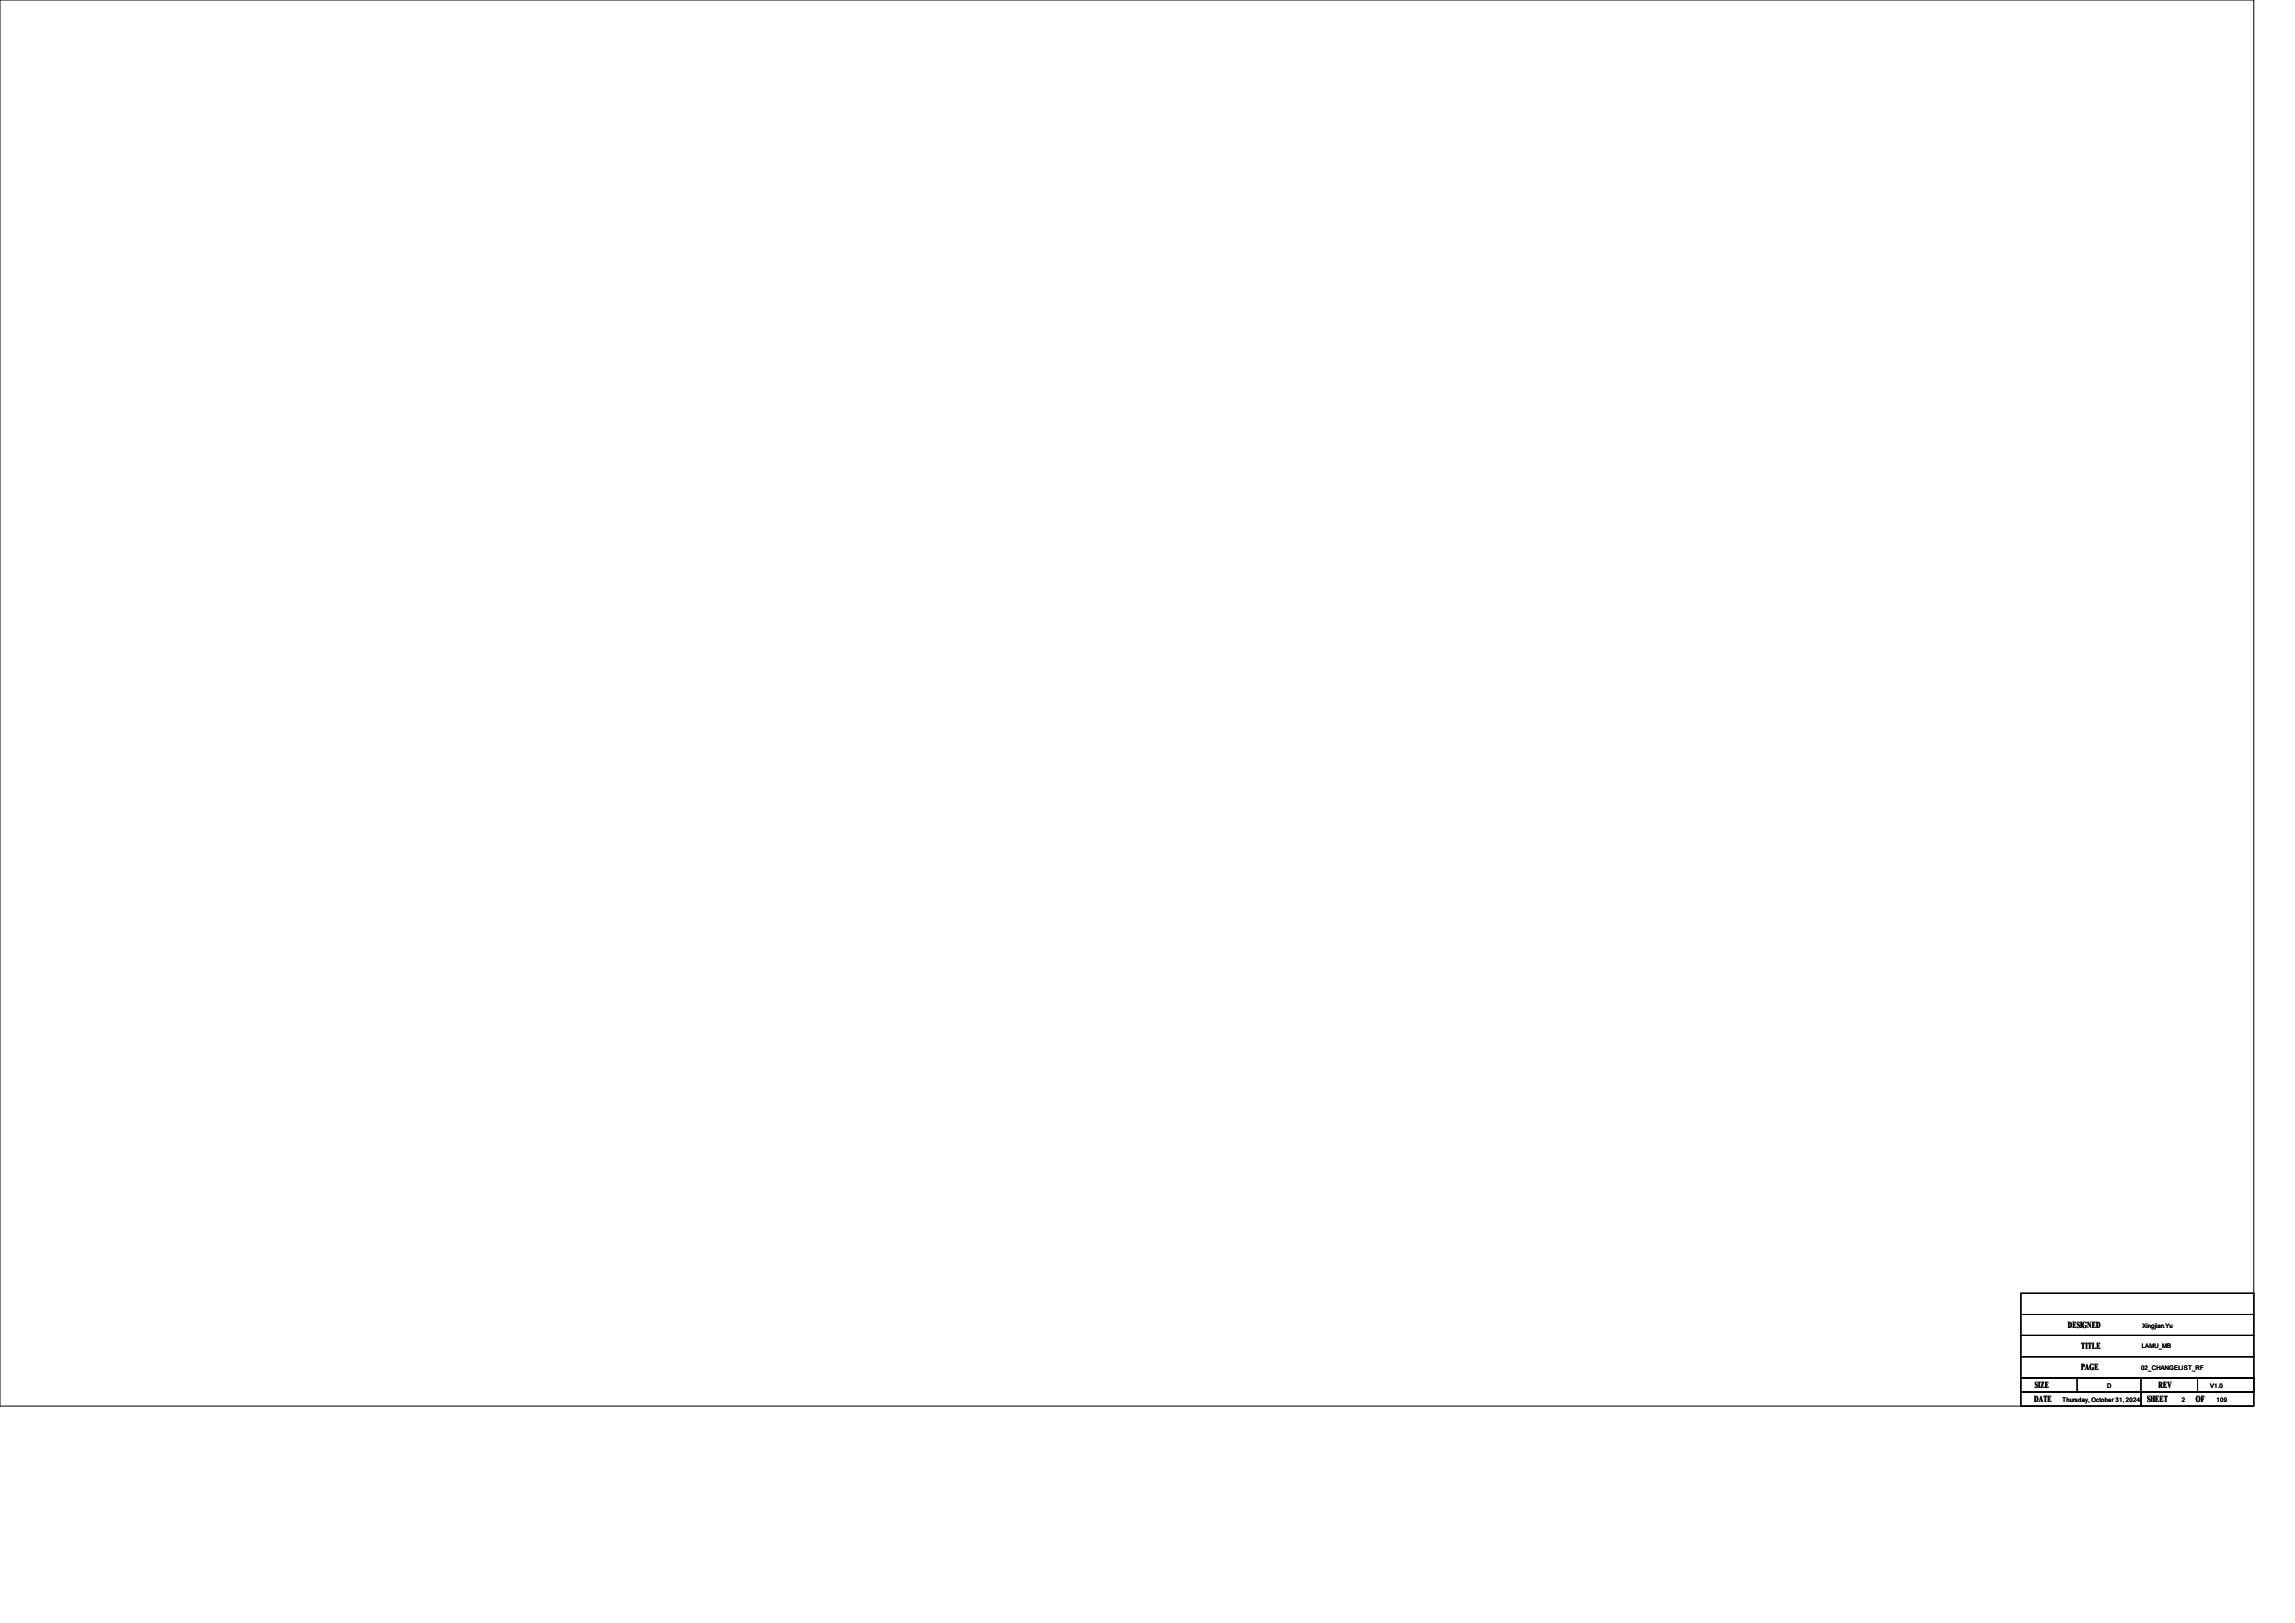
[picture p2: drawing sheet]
<svg xmlns="http://www.w3.org/2000/svg" width="297mm" height="210mm" viewBox="0 0 297 210" stroke-linecap="round" stroke-linejoin="round" font-family="sans-serif">
<defs><g id="words">
<g font-size="1.2">
<text x="267.6" y="171.8">DESIGNED</text>
<text x="263.3" y="179.6">SIZE</text>
<text x="269.4" y="174.6">TITLE</text>
<text x="269.4" y="177.3">PAGE</text>
<text x="279.3" y="179.6">REV</text>
<text x="263.3" y="181.4">DATE</text>
<text x="277.9" y="181.4">SHEET</text>
<text x="284.2" y="181.4">OF</text>
</g>
<g font-size=".8">
<text x="277.3" y="171.8">Xingjian.Yu</text>
<text x="272.7" y="179.6">D</text>
<text x="277.1" y="177.2">02_CHANGELIST_RF</text>
<text x="277.2" y="174.5">LAMU_MB</text>
<text x="286" y="179.6">V1.0</text>
<text x="266.9" y="181.4">Thursday, October 31, 2024</text>
<text x="282.4" y="181.4">2</text>
<text x="286.9" y="181.4">109</text>
</g>
</g></defs>
<path d="M0 0h291.7v181.9h-291.7zM261.5 175.6h30.2v2.7h-30.2zM261.5 178.3h30.2v1.8h-30.2zM261.5 170.1h30.2v2.7h-30.2zM261.5 167.3h30.2v2.8h-30.2zM261.5 172.8h30.2v2.8h-30.2zM268.8 178.3h8.3v1.8h-8.3zM284.4 178.3h7.3v1.8h-7.3zM261.5 180.1h15.6v1.8h-15.6zM277.1 180.1h14.6v1.8h-14.6z" fill="none" stroke="#000" stroke-width=".13"/>
<use href="#words"/>
</svg>
